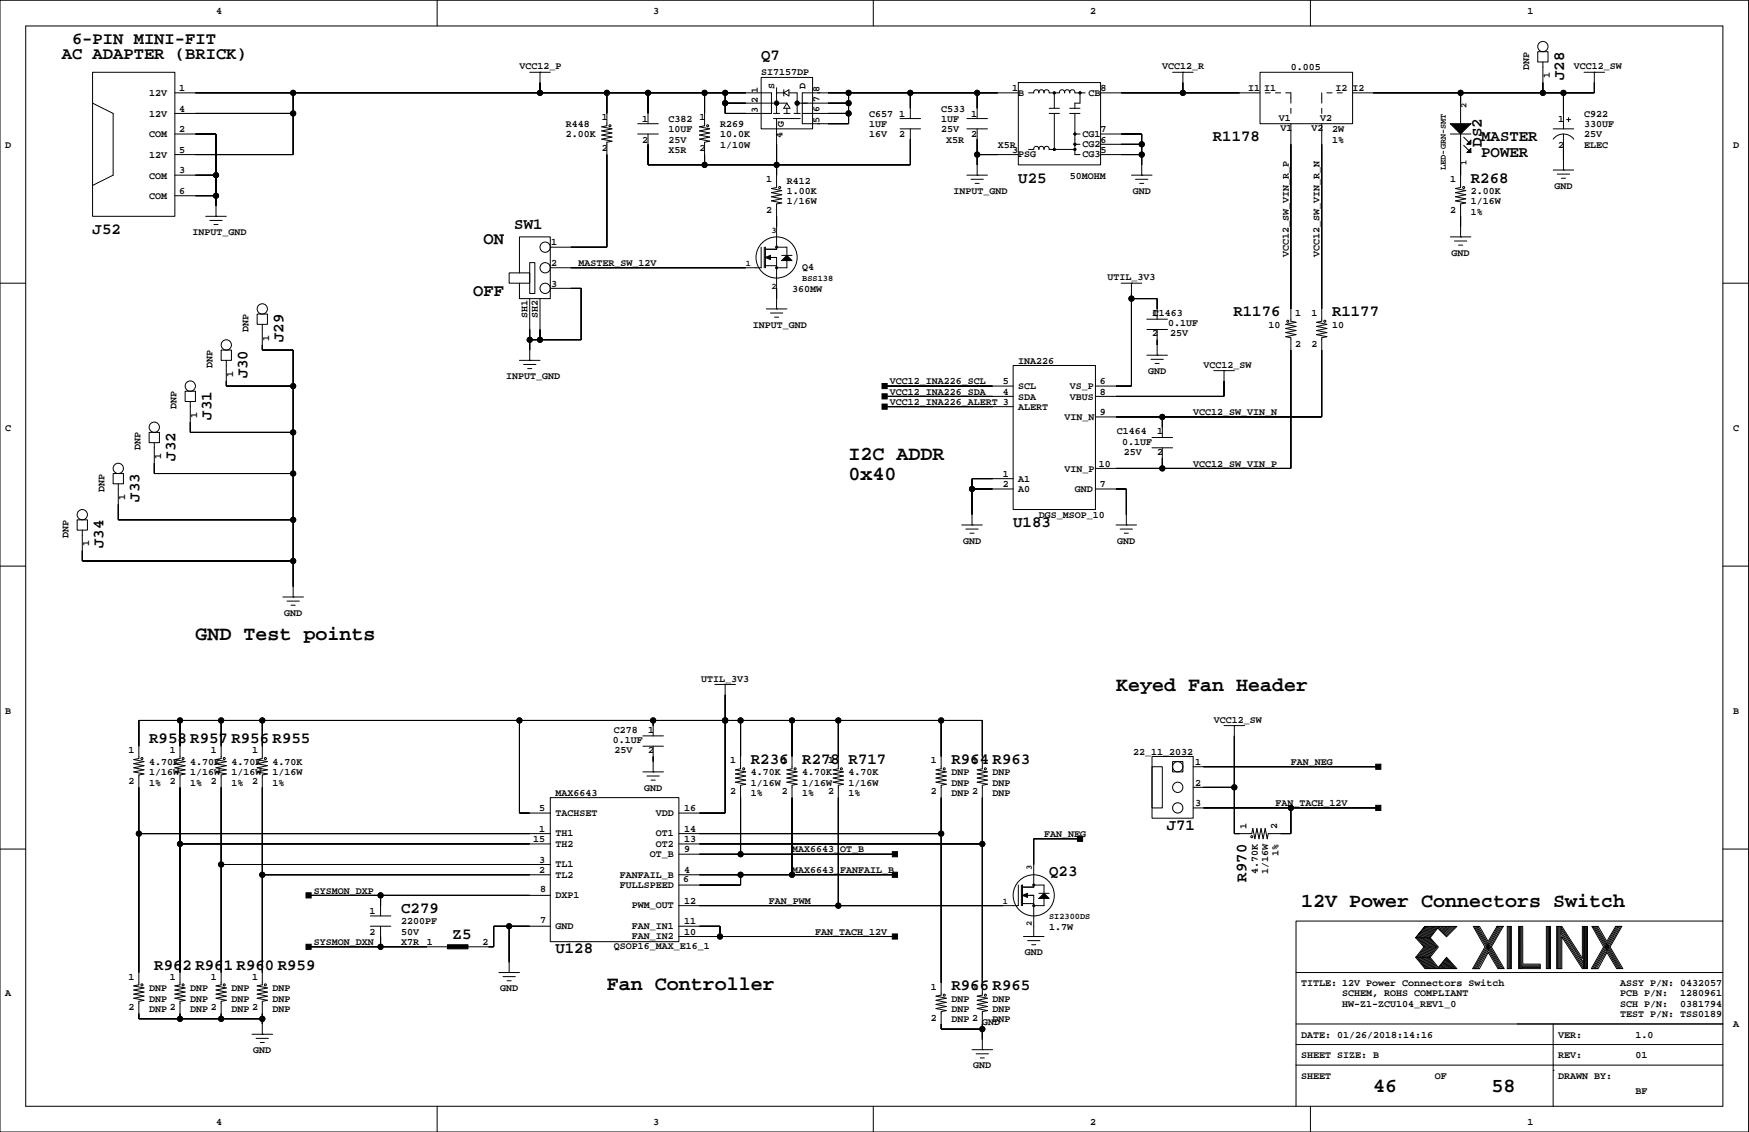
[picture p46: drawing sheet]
<svg xmlns="http://www.w3.org/2000/svg" width="432mm" height="279mm" viewBox="0 0 432 279" stroke-linecap="round" stroke-linejoin="round" font-family="sans-serif">
<defs><g id="words">
<g font-size="4.9">
<text x="209.5" y="113.5">I2C ADDR</text>
<text x="209.5" y="118.5">0x40</text>
<text x="48.2" y="157.9">GND Test points</text>
<text x="275.5" y="170.6">Keyed Fan Header</text>
<text x="321.2" y="223.9">12V Power Connectors Switch</text>
<text x="149.8" y="244.2">Fan Controller</text>
<text x="339" y="269.6">46</text>
<text x="368.2" y="269.6">58</text>
</g>
<g font-size="4.2">
<text x="17.8" y="10.7">6-PIN MINI-FIT</text>
<text x="15.2" y="14.5">AC ADAPTER (BRICK)</text>
<text x="119.4" y="60.3">ON</text>
<text x="116.8" y="73">OFF</text>
</g>
<g font-size="3.9">
<text x="187.9" y="14.9">Q7</text>
<text x="386.1" y="19.7" transform="rotate(-90 386.1 19.7)">J28</text>
<text x="299.4" y="34.9">R1178</text>
<text x="365.7" y="34.9">MASTER</text>
<text x="365.7" y="38.7">POWER</text>
<text x="365.8" y="36.3" transform="rotate(-90 365.8 36.3)">DS2</text>
<text x="251.4" y="45.1">U25</text>
<text x="363.1" y="45.1">R268</text>
<text x="22.9" y="57.8">J52</text>
<text x="127" y="56.5">SW1</text>
<text x="304.5" y="78.1">R1176</text>
<text x="328.9" y="78.1">R1177</text>
<text x="70" y="84.5" transform="rotate(-90 70 84.5)">J29</text>
<text x="61.1" y="93.4" transform="rotate(-90 61.1 93.4)">J30</text>
<text x="52.2" y="103.5" transform="rotate(-90 52.2 103.5)">J31</text>
<text x="43.3" y="113.7" transform="rotate(-90 43.3 113.7)">J32</text>
<text x="34.4" y="123.9" transform="rotate(-90 34.4 123.9)">J33</text>
<text x="250.1" y="130.2">U183</text>
<text x="25.5" y="135.3" transform="rotate(-90 25.5 135.3)">J34</text>
<text x="36.8" y="183.5">R958 R957 R956 R955</text>
<text x="185.4" y="188.6">R236</text>
<text x="198.1" y="188.6">R278</text>
<text x="209.5" y="188.6">R717</text>
<text x="234.9" y="188.6">R964 R963</text>
<text x="288" y="204.8">J71</text>
<text x="259" y="216.2">Q23</text>
<text x="307.7" y="217.6" transform="rotate(-90 307.7 217.6)">R970</text>
<text x="99" y="225.4">C279</text>
<text x="111.7" y="231.7">Z5</text>
<text x="38.1" y="239.3">R962 R961 R960 R959</text>
<text x="137.1" y="235.1">U128</text>
<text x="234.9" y="244.4">R966 R965</text>
</g>
<g font-size="2.5">
<text x="53.3" y="3.4">4</text>
<text x="161.3" y="3.4">3</text>
<text x="269.2" y="3.4">2</text>
<text x="377.1" y="3.4">1</text>
<text x="128.2" y="17.1">VCC12_P</text>
<text x="287" y="17.1">VCC12_R</text>
<text x="318.7" y="17.4">0.005</text>
<text x="377.5" y="17.2" transform="rotate(-90 377.5 17.2)">DNP</text>
<text x="388.5" y="17.1">VCC12_SW</text>
<text x="36.8" y="23.7">12V</text>
<text x="44.2" y="22.5">1</text>
<text x="187.1" y="22.9" transform="rotate(-90 187.1 22.9)">1</text>
<text x="187.9" y="18.6">SI7157DP</text>
<text x="191.2" y="21.9" transform="rotate(-90 191.2 21.9)">S</text>
<text x="198.8" y="21.9" transform="rotate(-90 198.8 21.9)">D</text>
<text x="202.3" y="22.7" transform="rotate(-90 202.3 22.7)">8</text>
<text x="249.9" y="22.5">1</text>
<text x="251.4" y="23.6">B</text>
<text x="268.8" y="23.6">CB</text>
<text x="271.7" y="22.5">8</text>
<text x="308.1" y="22.5">I1</text>
<text x="312.1" y="22.3">I1</text>
<text x="329.7" y="22.3">I2</text>
<text x="333.9" y="22.5">I2</text>
<text x="382.6" y="19.3" transform="rotate(-90 382.6 19.3)">1</text>
<text x="36.8" y="28.8">12V</text>
<text x="44.2" y="27.6">4</text>
<text x="148.6" y="29.7">1</text>
<text x="172.7" y="29.7">1</text>
<text x="187.1" y="28" transform="rotate(-90 187.1 28)">3</text>
<text x="187.1" y="25.4" transform="rotate(-90 187.1 25.4)">2</text>
<text x="202.3" y="27.7" transform="rotate(-90 202.3 27.7)">6</text>
<text x="202.3" y="25.2" transform="rotate(-90 202.3 25.2)">7</text>
<text x="214.6" y="28.8">C657</text>
<text x="222" y="28.8">1</text>
<text x="232.4" y="27.6">C533</text>
<text x="239.8" y="28.8">1</text>
<text x="315.7" y="30">V1</text>
<text x="325.9" y="30">V2</text>
<text x="391.1" y="28.8">C922</text>
<text x="36.8" y="33.9">COM</text>
<text x="44.2" y="32.6">2</text>
<text x="139.7" y="33.9">2.00K</text>
<text x="139.7" y="31.4">R448</text>
<text x="158.5" y="35.2">2</text>
<text x="158.5" y="30.1">1</text>
<text x="165.1" y="35.2">25V</text>
<text x="165.1" y="32.6">10UF</text>
<text x="165.1" y="30.1">C382</text>
<text x="177.8" y="33.9">10.0K</text>
<text x="177.8" y="31.4">R269</text>
<text x="193.2" y="34.1" transform="rotate(-90 193.2 34.1)">4</text>
<text x="193.5" y="31.3" transform="rotate(-90 193.5 31.3)">G</text>
<text x="202.3" y="30.3" transform="rotate(-90 202.3 30.3)">5</text>
<text x="214.6" y="33.9">16V</text>
<text x="214.6" y="31.4">1UF</text>
<text x="222" y="33.9">2</text>
<text x="232.4" y="30.1">1UF</text>
<text x="232.4" y="32.6">25V</text>
<text x="233.6" y="35.2">X5R</text>
<text x="239.8" y="33.9">2</text>
<text x="267.3" y="33.8">CG1</text>
<text x="271.7" y="35.2">6</text>
<text x="271.7" y="32.6">7</text>
<text x="316.2" y="32.3">V1</text>
<text x="323.8" y="32.3">V2</text>
<text x="328.9" y="32.6">2W</text>
<text x="328.9" y="35.2">1%</text>
<text x="384.7" y="30.1">1</text>
<text x="391.1" y="33.9">25V</text>
<text x="391.1" y="31.4">330UF</text>
<text x="1.3" y="36.4">D</text>
<text x="36.8" y="39">12V</text>
<text x="44.2" y="37.7">5</text>
<text x="148.6" y="37.3">2</text>
<text x="165.1" y="37.7">X5R</text>
<text x="172.7" y="37.3">2</text>
<text x="177.8" y="36.4">1/10W</text>
<text x="246.3" y="36.4">X5R</text>
<text x="249.9" y="37.7">3</text>
<text x="251.4" y="38.8">PSG</text>
<text x="267.3" y="38.8">CG3</text>
<text x="267.3" y="36.3">CG2</text>
<text x="271.7" y="37.7">5</text>
<text x="384.7" y="36.4">2</text>
<text x="391.1" y="36.4">ELEC</text>
<text x="427.9" y="36.4">D</text>
<text x="36.8" y="44.1">COM</text>
<text x="44.2" y="47.9">6</text>
<text x="44.2" y="42.8">3</text>
<text x="189.2" y="45">1</text>
<text x="194.3" y="47.9">1.00K</text>
<text x="194.3" y="45.3">R412</text>
<text x="235.4" y="47.9">INPUT_GND</text>
<text x="264.1" y="44.1">50MOHM</text>
<text x="279.7" y="47.9">GND</text>
<text x="358.1" y="45">1</text>
<text x="363.1" y="47.9">2.00K</text>
<text x="383.8" y="46.6">GND</text>
<text x="36.8" y="49.1">COM</text>
<text x="189.2" y="52.6">2</text>
<text x="194.3" y="50.4">1/16W</text>
<text x="358.1" y="52.6">2</text>
<text x="363.1" y="53">1%</text>
<text x="363.1" y="50.4">1/16W</text>
<text x="47.5" y="58">INPUT_GND</text>
<text x="136.1" y="60.6">1</text>
<text x="136.1" y="65.6">2</text>
<text x="142.8" y="65.6">MASTER_SW_12V</text>
<text x="318.2" y="63.5" transform="rotate(-90 318.2 63.5)">VCC12_SW_VIN_R_P</text>
<text x="325.8" y="63.5" transform="rotate(-90 325.8 63.5)">VCC12_SW_VIN_R_N</text>
<text x="358.4" y="63.1">GND</text>
<text x="136.1" y="70.7">3</text>
<text x="195.5" y="72">360MW</text>
<text x="198.1" y="66.7">Q4</text>
<text x="273.4" y="69.2">UTIL_3V3</text>
<text x="284.4" y="78">1</text>
<text x="284.6" y="78">C1463</text>
<text x="319.8" y="78">1</text>
<text x="323.8" y="78">1</text>
<text x="61.4" y="82" transform="rotate(-90 61.4 82)">DNP</text>
<text x="130.3" y="78.4" transform="rotate(-90 130.3 78.4)">SH1</text>
<text x="132.8" y="78.4" transform="rotate(-90 132.8 78.4)">SH2</text>
<text x="185.9" y="80.9">INPUT_GND</text>
<text x="284.4" y="83.1">2</text>
<text x="288.4" y="80.5">0.1UF</text>
<text x="288.9" y="83.1">25V</text>
<text x="313.2" y="80.9">10</text>
<text x="328.9" y="80.9">10</text>
<text x="66.5" y="84.1" transform="rotate(-90 66.5 84.1)">1</text>
<text x="251.4" y="89.8">INA226</text>
<text x="319.8" y="85.6">2</text>
<text x="323.8" y="85.6">2</text>
<text x="52.5" y="90.8" transform="rotate(-90 52.5 90.8)">DNP</text>
<text x="57.6" y="93" transform="rotate(-90 57.6 93)">1</text>
<text x="124.9" y="93.6">INPUT_GND</text>
<text x="219.7" y="94.9">VCC12_INA226_SCL</text>
<text x="247.6" y="94.9">5</text>
<text x="271.5" y="94.9">6</text>
<text x="283.5" y="92.3">GND</text>
<text x="297.1" y="90.8">VCC12_SW</text>
<text x="43.6" y="101" transform="rotate(-90 43.6 101)">DNP</text>
<text x="219.7" y="97.4">VCC12_INA226_SDA</text>
<text x="219.7" y="99.9">VCC12_INA226_ALERT 3</text>
<text x="247.6" y="97.4">4</text>
<text x="251.4" y="96.1">SCL</text>
<text x="251.4" y="98.7">SDA</text>
<text x="251.4" y="101.2">ALERT</text>
<text x="264.1" y="96.1">VS_P</text>
<text x="264.1" y="98.7">VBUS</text>
<text x="271.5" y="97.4">8</text>
<text x="1.3" y="106.3">C</text>
<text x="48.7" y="103.1" transform="rotate(-90 48.7 103.1)">1</text>
<text x="262.8" y="103.7">VIN_N</text>
<text x="271.5" y="102.5">9</text>
<text x="275.7" y="107.2">C1464</text>
<text x="285.7" y="107.2">1</text>
<text x="294.6" y="102.5">VCC12_SW_VIN_N</text>
<text x="427.9" y="106.3">C</text>
<text x="34.7" y="111.2" transform="rotate(-90 34.7 111.2)">DNP</text>
<text x="39.8" y="113.3" transform="rotate(-90 39.8 113.3)">1</text>
<text x="277" y="109.7">0.1UF</text>
<text x="277.4" y="112.3">25V</text>
<text x="285.7" y="112.3">2</text>
<text x="247.6" y="117.7">1</text>
<text x="251.4" y="119">A1</text>
<text x="262.8" y="116.4">VIN_P</text>
<text x="271.3" y="115.2">10</text>
<text x="294.6" y="115.2">VCC12_SW_VIN_P</text>
<text x="25.8" y="121.3" transform="rotate(-90 25.8 121.3)">DNP</text>
<text x="30.9" y="123.4" transform="rotate(-90 30.9 123.4)">1</text>
<text x="247.6" y="120.2">2</text>
<text x="251.4" y="121.5">A0</text>
<text x="265.4" y="121.5">GND</text>
<text x="271.5" y="120.2">7</text>
<text x="256.5" y="127.9">DGS_MSOP_10</text>
<text x="16.9" y="132.7" transform="rotate(-90 16.9 132.7)">DNP</text>
<text x="22" y="134.9" transform="rotate(-90 22 134.9)">1</text>
<text x="237.8" y="134.2">GND</text>
<text x="275.8" y="134.2">GND</text>
<text x="70.2" y="152">GND</text>
<text x="173.1" y="168.2">UTIL_3V3</text>
<text x="1.3" y="176.1">B</text>
<text x="299.7" y="178.4">VCC12_SW</text>
<text x="427.9" y="176.1">B</text>
<text x="31.7" y="185.9">1</text>
<text x="41.9" y="185.9">1</text>
<text x="52.1" y="185.9">1</text>
<text x="62.2" y="185.9">1</text>
<text x="151.3" y="183.4">0.1UF</text>
<text x="151.5" y="180.8">C278</text>
<text x="151.7" y="185.9">25V</text>
<text x="160" y="180.8">1</text>
<text x="160" y="185.9">2</text>
<text x="36.8" y="191.4">1/16W</text>
<text x="36.8" y="188.8">4.70K</text>
<text x="47" y="188.8">4.70K</text>
<text x="47" y="191.4">1/16W</text>
<text x="57.1" y="191.4">1/16W</text>
<text x="57.1" y="188.8">4.70K</text>
<text x="67.3" y="188.8">4.70K</text>
<text x="67.3" y="191.4">1/16W</text>
<text x="180.3" y="188.4">1</text>
<text x="185.4" y="191.4">4.70K</text>
<text x="193" y="188.4">1</text>
<text x="198.1" y="191.4">4.70K</text>
<text x="204.4" y="188.4">1</text>
<text x="209.5" y="191.4">4.70K</text>
<text x="229.8" y="188.4">1</text>
<text x="234.9" y="191.4">DNP</text>
<text x="240" y="188.4">1</text>
<text x="245.1" y="191.4">DNP</text>
<text x="279.8" y="186.3">22_11_2032</text>
<text x="295.1" y="188.8">1</text>
<text x="318.7" y="188.8">FAN_NEG</text>
<text x="31.7" y="193.5">2</text>
<text x="36.8" y="193.9">1%</text>
<text x="41.9" y="193.5">2</text>
<text x="47" y="193.9">1%</text>
<text x="52.1" y="193.5">2</text>
<text x="57.1" y="193.9">1%</text>
<text x="62.2" y="193.5">2</text>
<text x="67.3" y="193.9">1%</text>
<text x="137.1" y="196.4">MAX6643</text>
<text x="159" y="195.2">GND</text>
<text x="180.3" y="196.1">2</text>
<text x="185.4" y="193.9">1/16W</text>
<text x="185.4" y="196.4">1%</text>
<text x="193" y="196.1">2</text>
<text x="198.1" y="196.4">1%</text>
<text x="198.1" y="193.9">1/16W</text>
<text x="204.4" y="196.1">2</text>
<text x="209.5" y="193.9">1/16W</text>
<text x="209.5" y="196.4">1%</text>
<text x="229.8" y="196.1">2</text>
<text x="234.9" y="193.9">DNP</text>
<text x="234.9" y="196.4">DNP 2</text>
<text x="245.1" y="196.4">DNP</text>
<text x="245.1" y="193.9">DNP</text>
<text x="295.1" y="193.9">2</text>
<text x="133.1" y="200.2">5</text>
<text x="137.1" y="201.4">TACHSET</text>
<text x="161.9" y="201.4">VDD</text>
<text x="168.9" y="200.2">16</text>
<text x="295.1" y="199">3</text>
<text x="314.9" y="199">FAN_TACH_12V</text>
<text x="131.6" y="207.9">15</text>
<text x="133.1" y="205.3">1</text>
<text x="137.1" y="206.5">TH1</text>
<text x="137.1" y="209">TH2</text>
<text x="161.9" y="206.5">OT1</text>
<text x="161.9" y="209">OT2</text>
<text x="168.9" y="207.9">13</text>
<text x="168.9" y="205.3">14</text>
<text x="257.8" y="206.6">FAN_NEG</text>
<text x="307.7" y="204.7" transform="rotate(-90 307.7 204.7)">1</text>
<text x="315.3" y="204.7" transform="rotate(-90 315.3 204.7)">2</text>
<text x="133.1" y="212.9">3</text>
<text x="133.1" y="215.5">2</text>
<text x="137.1" y="214.1">TL1</text>
<text x="160.4" y="211.5">OT_B</text>
<text x="168.9" y="215.5">4</text>
<text x="168.9" y="210.4">9</text>
<text x="195.5" y="210.4">MAX6643_OT_B</text>
<text x="195.5" y="215.5">MAX6643_FANFAIL_B</text>
<text x="310.6" y="215.7" transform="rotate(-90 310.6 215.7)">4.70K</text>
<text x="313.1" y="215.7" transform="rotate(-90 313.1 215.7)">1/16W</text>
<text x="315.6" y="211.3" transform="rotate(-90 315.6 211.3)">1%</text>
<text x="77.5" y="220.6">SYSMON_DXP</text>
<text x="133.3" y="220.2">8</text>
<text x="137.1" y="216.6">TL2</text>
<text x="137.1" y="221.7">DXP1</text>
<text x="153" y="216.6">FANFAIL_B</text>
<text x="153" y="219.1">FULLSPEED</text>
<text x="168.7" y="217.6">6</text>
<text x="91.2" y="225.6">1</text>
<text x="133.3" y="227.8">7</text>
<text x="156" y="224.2">PWM_OUT</text>
<text x="168.9" y="223.1">12</text>
<text x="189.8" y="223.1">FAN_PWM</text>
<text x="77.5" y="233.3">SYSMON_DXN</text>
<text x="91.2" y="230.7">2</text>
<text x="99" y="228.2">2200PF</text>
<text x="99" y="230.7">50V</text>
<text x="99" y="233.3">X7R</text>
<text x="105.4" y="233.3">1</text>
<text x="119.1" y="233.3">2</text>
<text x="137.1" y="229.3">GND</text>
<text x="156" y="229.3">FAN_IN1</text>
<text x="156" y="231.8">FAN_IN2</text>
<text x="168.9" y="230.7">10</text>
<text x="168.9" y="228.2">11</text>
<text x="201.2" y="230.7">FAN_TACH_12V</text>
<text x="259" y="229.4">1.7W</text>
<text x="151.5" y="234.1">QSOP16_MAX_E16_1</text>
<text x="253" y="235.8">GND</text>
<text x="1.3" y="245.9">A</text>
<text x="31.7" y="241.8">1</text>
<text x="36.8" y="244.7">DNP</text>
<text x="41.9" y="241.8">1</text>
<text x="47" y="244.7">DNP</text>
<text x="52.1" y="241.8">1</text>
<text x="57.1" y="244.7">DNP</text>
<text x="62.2" y="241.8">1</text>
<text x="67.3" y="244.7">DNP</text>
<text x="123.5" y="244.7">GND</text>
<text x="229.8" y="244.3">1</text>
<text x="240" y="244.3">1</text>
<text x="321.2" y="243.4">TITLE: 12V Power Connectors Switch</text>
<text x="331.4" y="245.9">SCHEM, ROHS COMPLIANT</text>
<text x="400" y="245.9">PCB P/N:</text>
<text x="400" y="243.4">ASSY P/N: 0432057</text>
<text x="414.8" y="245.9">1280961</text>
<text x="31.7" y="249.4">2</text>
<text x="36.8" y="247.2">DNP</text>
<text x="36.8" y="249.8">DNP 2</text>
<text x="47" y="249.8">DNP 2</text>
<text x="47" y="247.2">DNP</text>
<text x="57.1" y="247.2">DNP</text>
<text x="57.1" y="249.8">DNP 2</text>
<text x="67.3" y="249.8">DNP</text>
<text x="67.3" y="247.2">DNP</text>
<text x="229.8" y="251.9">2</text>
<text x="234.9" y="249.8">DNP</text>
<text x="234.9" y="247.2">DNP</text>
<text x="245.1" y="247.2">DNP</text>
<text x="245.1" y="249.8">DNP</text>
<text x="331.4" y="248.5">HW-Z1-ZCU104_REV1_0</text>
<text x="400" y="251">TEST P/N: TSS0189</text>
<text x="400" y="248.5">SCH P/N:</text>
<text x="414.8" y="248.5">0381794</text>
<text x="234.9" y="252.3">DNP 2</text>
<text x="242.5" y="252.9">GND</text>
<text x="245.1" y="252.3">DNP</text>
<text x="321.2" y="256.1">DATE: 01/26/2018:14:16</text>
<text x="384.7" y="256.1">VER:</text>
<text x="403.8" y="256.1">1.0</text>
<text x="427.9" y="253.6">A</text>
<text x="62.5" y="259.9">GND</text>
<text x="240.3" y="263.7">GND</text>
<text x="321.2" y="261.2">SHEET SIZE: B</text>
<text x="384.7" y="261.2">REV:</text>
<text x="403.8" y="261.2">01</text>
<text x="321.2" y="266.3">SHEET</text>
<text x="354.2" y="266.3">OF</text>
<text x="384.7" y="266.3">DRAWN BY:</text>
<text x="403.8" y="270.1">BF</text>
<text x="53.3" y="277.7">4</text>
<text x="161.3" y="277.7">3</text>
<text x="269.2" y="277.7">2</text>
<text x="377.1" y="277.7">1</text>
</g>
<g font-size="2.1">
<text x="362.1" y="26.7" transform="rotate(-90 362.1 26.7)">2</text>
<text x="357" y="42" transform="rotate(-90 357 42)">LED-GRN-SMT</text>
<text x="362.1" y="40.7" transform="rotate(-90 362.1 40.7)">1</text>
<text x="190.5" y="57.4">3</text>
<text x="184.1" y="65.7">1</text>
<text x="190.5" y="71.4">2</text>
<text x="198.1" y="69.3">BSS138</text>
<text x="254.8" y="214.6" transform="rotate(-90 254.8 214.6)">3</text>
<text x="247.6" y="223.2">1</text>
<text x="259" y="226.7">SI2300DS</text>
<text x="254.8" y="228.6" transform="rotate(-90 254.8 228.6)">2</text>
</g>
</g></defs>
<g fill="none" stroke="#000" stroke-width=".25">
<path d="M0 .1h431.7v279.3h-431.7zM6.3 6.4h419.1v266.7h-419.1zM22.9 17.8h20.3v35.6h-20.3zM107.9 .1v6.3M130.8 17.8h5.1M133.3 17.8h.1M133.3 17.8v5.1M187.9 19.1h12.7v12.7h-12.7zM215.6 .1v6.3M289.5 17.8h5.1M292 17.8h.1M292 17.8v5.1"/>
<path d="M311.1 17.8h22.8v12.7h-22.8zM323.5 .1v6.3M379.6 12.8h2.6v2.5h-2.6zM380.9 15.3v7.6M391.1 17.8h5M393.6 17.8h.1M393.6 17.8v5.1h-59.7M22.9 25.5l5 2.5v15.2l-5 2.6M43.2 33.1h10.1v20.3M43.2 22.9h147.3v5.1h-11.5v-5.1M43.2 28h29.2M72.4 22.9v15.3h-29.2"/>
<path d="M149.8 22.9v8.1l-1.2 .3 2.5 .5-2.5 .5 2.5 .5-2.5 .5 2.5 .5-2.5 .5 2.5 .6-1.3 .2v25.9h-13.9M157.4 33.1h5.1M157.4 30.5h5.1M160 22.9v7.6M174 22.9v8.1l-1.3 .3 2.5 .5-2.5 .5 2.5 .5-2.5 .5 2.5 .5-2.5 .5 2.5 .6-1.2 .2v5.6M179 25.5h15.3M191 29.3h6.6M191 28h1.5M191.7 21.6v6.4M191.7 29.3v17l-1.2 .2 2.5 .5-2.5 .6 2.5 .5-2.5 .5 2.5 .5-2.5 .5 2.5 .5-1.3 .2v11.2h-2.8M191.7 22.9h1.8M193.5 28h1.5"/>
<path d="M193.5 22.2v1.5M193.5 22.9l1.3-.7v1.5zM194.3 26.7v1.3M194.3 25.5l.7 1.2h-1.5zM194.8 22.9h2v5.1M196 28h1.6M196.8 25.5h12.7M198.1 28h11.4M209.5 22.9v7.6h-11.4v-7.6h53.3M222.2 31.8h5.1M222.2 29.3h5.1M224.7 31.8v8.9h-64.7v-7.6"/>
<path d="M224.7 22.9v6.4M238.7 31.8h5.1M238.7 29.3h5.1M240 26.7h.1M241.2 38.2h10.2M241.2 22.9v6.4M241.2 31.8v11.4M243.8 26.7h.1M251.4 20.4h20.3v20.3h-20.3zM256.5 36.9a.65 .65 0 0 1 .6-.8 .65 .65 0 0 1 .7 .8 .65 .65 0 0 1 .6-.8 .65 .65 0 0 1 .6 .8h6.4M256.5 22.9a.65 .65 0 0 1 .6-.8 .65 .65 0 0 1 .7 .8 .65 .65 0 0 1 .6-.8 .65 .65 0 0 1 .6 .8h2.6a.65 .65 0 0 1 .6-.8 .65 .65 0 0 1 .6 .8 .65 .65 0 0 1 .7-.8 .65 .65 0 0 1 .6 .8 .65 .65 0 0 1 .6-.8 .65 .65 0 0 1 .7 .8h2.5M256.5 36.9a.65 .65 0 0 0-.7-.8 .65 .65 0 0 0-.6 .8h-1.3"/>
<path d="M256.5 22.9a.65 .65 0 0 0-.7-.8 .65 .65 0 0 0-.6 .8h-1.3M259 28h2.6M259 26.7h2.6M260.3 22.9v3.8M260.3 28v8.9M264.1 28h2.5M264.1 26.7h2.5M265.4 33.1h1.2M265.4 28v10.2h1.2M265.4 35.6h1.2M266.6 22.9v2.6h-1.2v1.2M271.7 33.1h10.2v10.1"/>
<path d="M271.7 22.9h39.4M271.7 38.2h10.2M271.7 35.6h10.2M312.3 22.9h1.3M314.9 22.9h1.3M317.4 22.9h1.3v2.6M318.7 26.7v1.3M318.7 30.5v48.8l1.3 .2-2.6 .6 2.6 .5-2.6 .5 2.6 .5-2.6 .5 2.6 .5-2.6 .5 1.3 .3v32.2h-48.3M326.3 22.9v2.6M326.3 26.7v1.3M326.3 30.5v48.8l-1.3 .2 2.6 .6-2.6 .5 2.6 .5-2.6 .5 2.6 .5-2.6 .5 2.6 .5-1.3 .3v19.5h-55.9M327.6 22.9h1.3"/>
<path d="M330.1 22.9h1.3M358.1 33.1h5M360.6 22.9v7.6M360.6 33.1v13.2l-1.3 .2 2.6 .5-2.6 .6 2.6 .5-2.6 .5 2.6 .5-2.6 .5 2.6 .5-1.3 .2v8.2M361.4 33.8l1.2 1.3M361.4 35.9l1.2 1.2M383.5 31.8h5M383.5 34.3a3.2 3.2 0 0 1 5 0M386 22.9v8.9M386 33.1v8.9M386.8 29.5h1M387.3 29v1"/>
<path d="M43.2 48.3h10.1M43.2 43.2h10.1M50.8 53.4h5.1M51.8 54.4h3.1M52.8 55.4h1M53.3 53.4h.1M238.7 43.2h5.1M239.7 44.2h3.1M240.7 45.3h1.1M241.2 43.2h.1M279.3 43.2h5.1M280.4 44.2h3"/>
<path d="M281.4 45.3h1M281.9 43.2h.1M358.1 58.5h5M359.1 59.5h3M360.6 58.5h.1M383.5 42h5M384.5 43h3M385.5 44h1M386 42h.1M0 69.9h6.3M63.5 77.5h2.5v2.6h-2.5zM125.7 67.4h5.1v2.5h-5.1z"/>
<path d="M128.2 67.4v-8.9h7.7v15.2h-7.7v-3.8M130.8 64.8h1.3v7.6h-1.3zM130.8 73.7v15.2M133.3 73.7v10.2M135.9 71.2h7.6v12.7h-12.7M187.9 61v5.1h-52M188.7 61v5.1M188.9 61v5.1M188.9 65.6h2.8M189.2 76.2h5.1M190.2 63.5h1.5v12.7M190.2 77.3h3"/>
<path d="M191.2 78.3h1M191.7 76.2h.1M191.7 61h2.6v2M193 63h2.5M194.3 64.3v1.8h-2.6M276.8 69.9h5.1M279.3 69.9h.1M279.3 69.9v25.4h-8.9M279.3 73.7h6.4v5.1M283.1 78.8h5.1M360.1 60.5h1M425.4 69.9h6.3"/>
<path d="M45.7 96.6h2.5v2.5h-2.5zM47 99.1v7.6h25.4M54.6 86.4h2.5v2.5h-2.5zM55.9 88.9v6.4h16.5M64.8 80.1v6.3h7.6v60.9M128.2 88.9h5.1M129.3 90h3M130.3 91h1M130.8 88.9h.1M218.4 95.3h31.7M218.4 97.8h31.7M250.1 90.2h20.3v35.6h-20.3z"/>
<path d="M283.1 81.3h5.1M283.1 87.7h5.1M284.2 88.7h3M285.2 89.7h1M285.7 87.7h.1M285.7 81.3v6.4M299.7 91.5h5M302.2 91.5h.1M302.2 91.5v6.3h-31.8M27.9 116.9h2.6v2.5h-2.6zM29.2 119.4v8.9h43.2M36.8 106.7h2.6v2.6h-2.6z"/>
<path d="M38.1 109.3v7.6h34.3M218.4 100.4h31.7M250.1 118.1h-10.1v11.5M284.4 110.5h5.1M284.4 108h5.1M287 102.9v5.1M287 110.5v5.1M0 139.7h6.3M19 128.3h2.6v2.5h-2.6zM20.3 130.8v7.7h52.1M237.4 129.6h5.1M238.5 130.6h3"/>
<path d="M239.5 131.6h1M240 129.6h.1M240 120.7h10.1M270.4 120.7h7.7v8.9M275.5 129.6h5.1M276.5 130.6h3.1M277.6 131.6h1M278.1 129.6h.1M425.4 139.7h6.3M69.8 147.3h5.1M70.8 148.4h3.1M71.9 149.4h1"/>
<path d="M72.4 147.3h.1M44.4 177.8v9.4l-1.2 .3 2.5 .5-2.5 .5 2.5 .5-2.5 .5 2.5 .5-2.5 .5 2.5 .5-1.3 .3v51.8l-1.2 .2 2.5 .5-2.5 .6 2.5 .5-2.5 .5 2.5 .5-2.5 .5 2.5 .5-1.3 .2v4.4M54.6 177.8v9.4l-1.3 .3 2.6 .5-2.6 .5 2.6 .5-2.6 .5 2.6 .5-2.6 .5 2.6 .5-1.3 .3v51.8l-1.3 .2 2.6 .5-2.6 .6 2.6 .5-2.6 .5 2.6 .5-2.6 .5 2.6 .5-1.3 .2v4.4M64.8 177.8v9.4l-1.3 .3 2.5 .5-2.5 .5 2.5 .5-2.5 .5 2.5 .5-2.5 .5 2.5 .5-1.2 .3v51.8l-1.3 .2 2.5 .5-2.5 .6 2.5 .5-2.5 .5 2.5 .5-2.5 .5 2.5 .5-1.2 .2v8.2M128.2 177.8v22.9h7.7M161.3 177.8v3.8M176.5 168.9h5.1M179 177.8h.1M179 168.9h.1M179 168.9v31.8h-11.4M182.8 177.8v12l-1.2 .2 2.5 .5-2.5 .5 2.5 .5-2.5 .5 2.5 .6-2.5 .5 2.5 .5-1.3 .2v17M195.5 177.8v12l-1.2 .2 2.5 .5-2.5 .5 2.5 .5-2.5 .5 2.5 .6-2.5 .5 2.5 .5-1.3 .2v22.1"/>
<path d="M207 177.8v12l-1.3 .2 2.5 .5-2.5 .5 2.5 .5-2.5 .5 2.5 .6-2.5 .5 2.5 .5-1.2 .2v29.7M232.4 177.8v12l-1.3 .2 2.5 .5-2.5 .5 2.5 .5-2.5 .5 2.5 .6-2.5 .5 2.5 .5-1.2 .2v51.8l-1.3 .3 2.5 .5-2.5 .5 2.5 .5-2.5 .5 2.5 .5-2.5 .5 2.5 .5-1.2 .3v4.3h10.1M302.2 179.1h5.1M304.7 179.1h.1M304.7 179.1v26.7h4.3l.3-1.3 .5 2.5 .5-2.5 .5 2.5 .5-2.5 .5 2.5 .5-2.5 .6 2.5 .2-1.2h5.6v-6.4M135.9 196.9h31.7v35.5h-31.7zM158.7 184.2h5.1M158.7 181.6h5.1M158.7 190.5h5.1M159.7 191.5h3.1M160.7 192.6h1.1M161.3 190.5h.1"/>
<path d="M161.3 184.2v6.3M284.4 186.7h10.2v15.2h-10.2zM284.4 189.3h2.6v10.1h-2.6zM289.5 188h2.5v2.5h-2.5zM294.6 189.3h45.7M294.6 194.3h10.1M294.6 199.4h45.7M0 209.6h6.3M34.3 205.8h101.6M44.4 208.3h91.5M54.6 213.4h81.3M64.8 215.9h71.1"/>
<path d="M167.6 205.8h64.8M167.6 215.9h53.3M167.6 208.3h74.9M167.6 210.8h53.3M182.8 215.9v2.6h-15.2M251.4 218.5v5h-83.8M252.2 218.5v5M252.4 218.5v5M255.2 218.5h2.6v2M266.6 207h-11.4v12h-2.8M425.4 209.6h6.3M76.2 221h59.7"/>
<path d="M76.2 233.7h34.3M91.4 228.6h5.1M91.4 226.1h5.1M94 221v5.1M94 228.6v5.1M125.7 228.6v11.4M135.9 228.6h-14v5.1h-6.4M167.6 228.6h10.2v2.6M167.6 231.2h53.3M252.4 223h2.8M252.7 231.2h5.1M253.7 221h1.5v10.2"/>
<path d="M253.7 232.2h3M254.7 233.2h1M255.2 228.6h.1M255.2 231.2h.1M256.5 220.5h2.5M257.8 221.8v1.7h-2.6M349.5 236.3h3.6M349.9 231.5l1.9 2.2-2 2.6 2.2 2.8M350.1 236.3l2.2 2.8M350.2 231.5l1.9 2.3-2 2.5M350.4 236.3l2.2 2.8M350.5 231.5l1.9 2.3-2 2.5"/>
<path d="M350.6 236.3l2.3 2.7M350.8 231.5l1.9 2.3-2 2.5M351 236.3l2.2 2.8M351.1 231.5l1.9 2.3-2 2.5M351.3 236.3l2.2 2.8M351.4 231.5l1.9 2.3-2 2.5M351.6 236.3l2.2 2.8M351.7 231.5l1.9 2.2M351.8 228.7l-2.3 2.8 2.3-2.8h7.9l-2.6 2.5-2.1-2.1-1.9 2.4 2 2.2-2 2.6 2 2.5 2-2.5 2.6 2.8h-7.9l-2.3-2.8M351.9 236.3l2.2 2.8M352 231.5l1.9 2.2M352.1 228.7l-2.2 2.7"/>
<path d="M352.2 236.3l2.2 2.8M352.3 231.5l1.9 2.3-2 2.5M352.4 228.7l-2.2 2.7M352.5 236.3l2.2 2.8M352.6 231.5l1.9 2.2M352.7 228.7l-2.2 2.7M352.8 236.3l2.2 2.8M352.8 231.5l2 2.2M353 228.7l-2.2 2.7M353.1 231.5h-3.6l2.1 2.2-2.1 2.6M353.2 228.7l-2.1 2.7M353.6 233.8l-2 2.5"/>
<path d="M353.6 228.7l-2.2 2.7M353.8 228.7l-2.1 2.7M353.9 233.8l-1.9 2.4M354.1 228.7l-2.1 2.7M354.4 228.7l-2.1 2.7M354.5 233.8l-2 2.5M354.7 228.7l-2.1 2.7M354.8 233.8l-2 2.5M355 228.7l-2.1 2.7M355.2 238.8l.2 .3M355.3 238.6l.4 .5M355.4 228.7l-.4 .4"/>
<path d="M355.4 238.4l.6 .7M355.6 238.3l.7 .8M355.7 238.1l.9 1M355.7 228.7l-.5 .5M355.9 237.9l1 1.2M356 237.8l1.2 1.3M356.1 228.7l-.8 .7M356.1 237.6l1.4 1.4M356.3 237.4l1.5 1.7M356.4 237.2l1.6 1.9M356.5 228.7l-1 .9M356.5 237.1l1.8 2"/>
<path d="M356.7 236.9l1.9 2.2M356.8 236.7l2.1 2.4M356.8 228.7l-1.1 1.1M356.9 236.6l2.3 2.5M357.1 236.5l2.3 2.6M357.2 228.7l-1.3 1.2M357.5 228.7l-1.4 1.4M357.8 228.7l-1.6 1.6M358.2 228.7l-1.8 1.7M358.5 228.7l-1.9 1.9M359 228.7l-2.2 2.1M359.3 228.7l-2.3 2.3"/>
<path d="M364 228.7l6.1 10.4M364.3 228.7l6.1 10.4M364.6 228.7l6.1 10.4M364.9 228.7l6.1 10.4M367.4 232.3l-2.1-3.6h-1.6l2.9 5-3 5.4h1.7l2.1-4 2.4 4h1.6l-3.2-5.4M369.6 228.7l-2.2 3.6M369.8 228.7l-5.9 10.4M370.2 228.7l-6 10.4M370.5 228.7l-6 10.4M370.8 228.7l-6 10.4M371.1 228.7h-1.5h1.5l-2.9 5M372.1 228.7h1v10.4h-1z"/>
<path d="M372.4 228.7v10.4M372.6 228.7v10.4M372.9 228.7v10.4M374.9 228.7h1v9.3h4.3v1.1h-5.3zM375.1 228.7v10.4M375.4 228.7v10.4M375.7 228.7v10.4M375.7 238.2h4.5M375.7 238.5h4.5M375.7 238.8h4.5M381.8 228.7h1v10.4h-1zM382 228.7v10.4"/>
<path d="M382.3 228.7v10.4M382.5 228.7v10.4M384.3 228.7h1.3l5.1 7.8v-7.8h1.2v10.4h-1.2l-5.1-7.9v7.9h-1.3zM384.5 228.7v10.4M384.8 228.7v10.4M385.1 228.7v10.4M385.3 228.7v10.4M385.3 230.3l5.6 8.7M385.3 229.8l5.6 8.7M385.3 229.2l5.6 8.7M385.3 228.8l5.6 8.7M390.9 228.7v10.4"/>
<path d="M391.2 228.7v10.4M391.5 228.7v10.4M391.7 228.6v10.4M393.3 228.7l6.1 10.4M393.6 228.7l6.1 10.4M393.9 228.7l6.1 10.4M394.2 228.7l6.1 10.4M396.7 232.3l-2.1-3.6h-1.6l2.9 5-3 5.4M397.5 233.7l3.2 5.4h-1.6l-2.4-4-2.2 4h-1.6M398.9 228.7l-2.2 3.6M399.1 228.7l-6 10.4M399.4 228.7l-5.9 10.4"/>
<path d="M399.7 228.7l-5.9 10.4M400.1 228.7l-6 10.4M400.4 228.7h-1.5h1.5l-2.9 5M425.4 227.3h-105.4v35.6M62.2 255.3h5.1M63.2 256.3h3.1M64.2 257.3h1.1M64.8 255.3h.1M64.8 251.5h-30.5v-4.4l1.3-.2-2.6-.5 2.6-.5-2.6-.5 2.6-.5-2.6-.5 2.6-.6-2.6-.5 1.3-.2v-51.8l1.3-.3-2.6-.5 2.6-.5-2.6-.5 2.6-.5-2.6-.5 2.6-.5-2.6-.5 1.3-.3v-9.4h208.2v12l-1.3 .2 2.6 .5-2.6 .5 2.6 .5-2.6 .5 2.6 .6-2.6 .5 2.6 .5-1.3 .2v51.8l-1.3 .3 2.6 .5-2.6 .5 2.6 .5-2.6 .5 2.6 .5-2.6 .5 2.6 .5-1.3 .3v9.4M123.2 240h5M124.2 241.1h3M125.2 242.1h1"/>
<path d="M125.7 240h.1M240 259.1h5.1M242.5 259.1h.1M320 257.8h105.4M320 252.7h105.4M320 240h105.4M383.5 252.7v20.4M107.9 273.1v6.3M215.6 273.1v6.3M241 260.1h3M242 261.1h1M320 262.9v10.2"/>
<path d="M320 262.9h105.4M323.5 273.1v6.3M383.5 264.2h.1"/>
<circle cx="380.9" cy="11.5" r="1.27"/>
<circle cx="72.4" cy="22.9" r=".63"/>
<circle cx="72.4" cy="28" r=".63"/>
<circle cx="133.3" cy="22.9" r=".63"/>
<circle cx="149.8" cy="22.9" r=".63"/>
<circle cx="150.6" cy="31" r=".25"/>
<circle cx="160" cy="22.9" r=".63"/>
<circle cx="174" cy="22.9" r=".63"/>
<circle cx="174.7" cy="31" r=".25"/>
<circle cx="179" cy="25.5" r=".63"/>
<circle cx="179" cy="22.9" r=".63"/>
<circle cx="191.7" cy="25.5" r=".51"/>
<circle cx="196.8" cy="25.5" r=".51"/>
<circle cx="209.5" cy="25.5" r=".63"/>
<circle cx="209.5" cy="22.9" r=".63"/>
<circle cx="209.5" cy="28" r=".63"/>
<circle cx="224.7" cy="22.9" r=".63"/>
<circle cx="241.2" cy="38.2" r=".63"/>
<circle cx="241.2" cy="22.9" r=".63"/>
<circle cx="260.3" cy="22.9" r=".25"/>
<circle cx="260.3" cy="36.9" r=".25"/>
<circle cx="265.4" cy="33.1" r=".25"/>
<circle cx="265.4" cy="36.9" r=".25"/>
<circle cx="265.4" cy="35.6" r=".25"/>
<circle cx="266.6" cy="22.9" r=".25"/>
<circle cx="281.9" cy="38.2" r=".63"/>
<circle cx="281.9" cy="35.6" r=".63"/>
<circle cx="292" cy="22.9" r=".63"/>
<circle cx="360.6" cy="22.9" r=".63"/>
<circle cx="380.9" cy="22.9" r=".63"/>
<circle cx="386" cy="22.9" r=".63"/>
<circle cx="53.3" cy="43.2" r=".63"/>
<circle cx="53.3" cy="48.3" r=".63"/>
<circle cx="174" cy="40.7" r=".63"/>
<circle cx="191.7" cy="40.7" r=".63"/>
<circle cx="192.5" cy="46.3" r=".25"/>
<circle cx="361.4" cy="46.3" r=".25"/>
<circle cx="64.8" cy="76.2" r="1.27"/>
<circle cx="134.6" cy="71.2" r="1.27"/>
<circle cx="134.6" cy="61" r="1.27"/>
<circle cx="134.6" cy="66.1" r="1.27"/>
<circle cx="191.7" cy="63.5" r="5.1"/>
<circle cx="191.7" cy="66.1" r=".25"/>
<circle cx="191.7" cy="61" r=".25"/>
<circle cx="279.3" cy="73.7" r=".63"/>
<circle cx="317.9" cy="79.3" r=".25"/>
<circle cx="327.1" cy="79.3" r=".25"/>
<circle cx="47" cy="95.3" r="1.27"/>
<circle cx="55.9" cy="85.1" r="1.27"/>
<circle cx="72.4" cy="95.3" r=".63"/>
<circle cx="130.8" cy="83.9" r=".63"/>
<circle cx="133.3" cy="83.9" r=".63"/>
<circle cx="29.2" cy="115.6" r="1.27"/>
<circle cx="38.1" cy="105.4" r="1.27"/>
<circle cx="72.4" cy="116.9" r=".63"/>
<circle cx="72.4" cy="106.7" r=".63"/>
<circle cx="287" cy="102.9" r=".63"/>
<circle cx="287" cy="115.6" r=".63"/>
<circle cx="20.3" cy="127" r="1.27"/>
<circle cx="72.4" cy="138.5" r=".63"/>
<circle cx="72.4" cy="128.3" r=".63"/>
<circle cx="240" cy="120.7" r=".63"/>
<circle cx="44.4" cy="177.8" r=".63"/>
<circle cx="54.6" cy="177.8" r=".63"/>
<circle cx="64.8" cy="177.8" r=".63"/>
<circle cx="128.2" cy="177.8" r=".63"/>
<circle cx="161.3" cy="177.8" r=".63"/>
<circle cx="179" cy="177.8" r=".63"/>
<circle cx="182.8" cy="177.8" r=".63"/>
<circle cx="195.5" cy="177.8" r=".63"/>
<circle cx="207" cy="177.8" r=".63"/>
<circle cx="232.4" cy="177.8" r=".63"/>
<circle cx="35" cy="187.2" r=".25"/>
<circle cx="45.2" cy="187.2" r=".25"/>
<circle cx="55.4" cy="187.2" r=".25"/>
<circle cx="65.5" cy="187.2" r=".25"/>
<circle cx="183.6" cy="189.8" r=".25"/>
<circle cx="196.3" cy="189.8" r=".25"/>
<circle cx="207.7" cy="189.8" r=".25"/>
<circle cx="233.1" cy="189.8" r=".25"/>
<circle cx="243.3" cy="189.8" r=".25"/>
<circle cx="290.8" cy="199.4" r="1.27"/>
<circle cx="290.8" cy="194.3" r="1.27"/>
<circle cx="290.8" cy="189.3" r="1.27"/>
<circle cx="304.7" cy="194.3" r=".63"/>
<circle cx="318.7" cy="199.4" r=".63"/>
<circle cx="34.3" cy="205.8" r=".63"/>
<circle cx="44.4" cy="208.3" r=".63"/>
<circle cx="54.6" cy="213.4" r=".63"/>
<circle cx="64.8" cy="215.9" r=".63"/>
<circle cx="182.8" cy="215.9" r=".63"/>
<circle cx="182.8" cy="210.8" r=".63"/>
<circle cx="195.5" cy="215.9" r=".63"/>
<circle cx="232.4" cy="205.8" r=".63"/>
<circle cx="242.5" cy="208.3" r=".63"/>
<circle cx="255.2" cy="218.5" r=".25"/>
<circle cx="309" cy="206.5" r=".25"/>
<circle cx="94" cy="221" r=".63"/>
<circle cx="94" cy="233.7" r=".63"/>
<circle cx="125.7" cy="228.6" r=".63"/>
<circle cx="177.8" cy="231.2" r=".63"/>
<circle cx="207" cy="223.5" r=".63"/>
<circle cx="255.2" cy="221" r="5.1"/>
<circle cx="255.2" cy="223.5" r=".25"/>
<circle cx="35" cy="243.1" r=".25"/>
<circle cx="44.4" cy="251.5" r=".63"/>
<circle cx="45.2" cy="243.1" r=".25"/>
<circle cx="54.6" cy="251.5" r=".63"/>
<circle cx="55.4" cy="243.1" r=".25"/>
<circle cx="64.8" cy="251.5" r=".63"/>
<circle cx="65.5" cy="243.1" r=".25"/>
<circle cx="233.1" cy="245.6" r=".25"/>
<circle cx="242.5" cy="254" r=".63"/>
<circle cx="243.3" cy="245.6" r=".25"/>
</g>
<g fill="#000" stroke="#000" stroke-width=".25">
<path d="M53.3 33.1v10.1z" fill-rule="evenodd"/>
<path d="M48.2 33.1h5.1z" fill-rule="evenodd"/>
<path d="M48.2 22.9h24.2z" fill-rule="evenodd"/>
<path d="M48.2 28h24.2z" fill-rule="evenodd"/>
<path d="M48.2 38.2h24.2z" fill-rule="evenodd"/>
<path d="M72.4 28v10.2z" fill-rule="evenodd"/>
<path d="M72.4 22.9v5.1z" fill-rule="evenodd"/>
<path d="M72.4 22.9h60.9z" fill-rule="evenodd"/>
<path d="M133.3 20.4v2.5z" fill-rule="evenodd"/>
<path d="M149.8 38.2v22.8z" fill-rule="evenodd"/>
<path d="M149.8 22.9v5.1z" fill-rule="evenodd"/>
<path d="M133.3 22.9h16.5z" fill-rule="evenodd"/>
<path d="M160 35.6v5.1z" fill-rule="evenodd"/>
<path d="M160 22.9v5.1z" fill-rule="evenodd"/>
<path d="M149.8 22.9h10.2z" fill-rule="evenodd"/>
<path d="M174 38.2v2.5z" fill-rule="evenodd"/>
<path d="M174 22.9v5.1z" fill-rule="evenodd"/>
<path d="M160 22.9h14z" fill-rule="evenodd"/>
<path d="M179 25.5v2.5z" fill-rule="evenodd"/>
<path d="M179 22.9v2.6z" fill-rule="evenodd"/>
<path d="M174 22.9h5z" fill-rule="evenodd"/>
<path d="M179 25.5h5.1z" fill-rule="evenodd"/>
<path d="M179 28h5.1z" fill-rule="evenodd"/>
<path d="M179 22.9h5.1z" fill-rule="evenodd"/>
<path d="M191.7 35.6v5.1z" fill-rule="evenodd"/>
<path d="M204.4 30.5h5.1z" fill-rule="evenodd"/>
<path d="M209.5 28v2.5z" fill-rule="evenodd"/>
<path d="M204.4 28h5.1z" fill-rule="evenodd"/>
<path d="M209.5 25.5v2.5z" fill-rule="evenodd"/>
<path d="M204.4 22.9h5.1z" fill-rule="evenodd"/>
<path d="M209.5 22.9v2.6z" fill-rule="evenodd"/>
<path d="M204.4 25.5h5.1z" fill-rule="evenodd"/>
<path d="M224.7 34.3v6.4z" fill-rule="evenodd"/>
<path d="M224.7 22.9v3.8z" fill-rule="evenodd"/>
<path d="M209.5 22.9h15.2z" fill-rule="evenodd"/>
<path d="M241.2 22.9v3.8z" fill-rule="evenodd"/>
<path d="M224.7 22.9h16.5z" fill-rule="evenodd"/>
<path d="M241.2 38.2v2.5z" fill-rule="evenodd"/>
<path d="M241.2 34.3v3.9z" fill-rule="evenodd"/>
<path d="M241.2 22.9h5.1z" fill-rule="evenodd"/>
<path d="M241.2 38.2h5.1z" fill-rule="evenodd"/>
<path d="M276.8 33.1h5.1z" fill-rule="evenodd"/>
<path d="M281.9 33.1v2.5z" fill-rule="evenodd"/>
<path d="M276.8 35.6h5.1z" fill-rule="evenodd"/>
<path d="M281.9 35.6v2.6z" fill-rule="evenodd"/>
<path d="M276.8 38.2h5.1z" fill-rule="evenodd"/>
<path d="M281.9 38.2v2.5z" fill-rule="evenodd"/>
<path d="M292 20.4v2.5z" fill-rule="evenodd"/>
<path d="M276.8 22.9h15.2z" fill-rule="evenodd"/>
<path d="M292 22.9h14z" fill-rule="evenodd"/>
<path d="M318.7 35.6v40.6z" fill-rule="evenodd"/>
<path d="M326.3 35.6v40.6z" fill-rule="evenodd"/>
<path d="M339 22.9h21.6z" fill-rule="evenodd"/>
<path d="M360.6 22.9v2.6z" fill-rule="evenodd"/>
<path d="M358.1 30.5h5l-2.5 2.6z" fill-rule="evenodd"/>
<path d="M362.1 35.6l1-1v1z" fill-rule="evenodd"/>
<path d="M362.1 37.6l1-1v1z" fill-rule="evenodd"/>
<path d="M380.9 20.4v2.5z" fill-rule="evenodd"/>
<path d="M360.6 22.9h20.3z" fill-rule="evenodd"/>
<path d="M386 36.9v2.5z" fill-rule="evenodd"/>
<path d="M386 22.9v5.1z" fill-rule="evenodd"/>
<path d="M380.9 22.9h5.1z" fill-rule="evenodd"/>
<path d="M393.6 20.4v2.5z" fill-rule="evenodd"/>
<path d="M386 22.9h7.6z" fill-rule="evenodd"/>
<path d="M48.2 48.3h5.1z" fill-rule="evenodd"/>
<path d="M53.3 48.3v2.6z" fill-rule="evenodd"/>
<path d="M53.3 43.2v5.1z" fill-rule="evenodd"/>
<path d="M48.2 43.2h5.1z" fill-rule="evenodd"/>
<path d="M160 40.7h14z" fill-rule="evenodd"/>
<path d="M174 40.7h17.7z" fill-rule="evenodd"/>
<path d="M191.7 40.7v2.5z" fill-rule="evenodd"/>
<path d="M191.7 53.4v2.5z" fill-rule="evenodd"/>
<path d="M191.7 40.7h33z" fill-rule="evenodd"/>
<path d="M360.6 53.4v2.5z" fill-rule="evenodd"/>
<path d="M360.6 40.7v2.5z" fill-rule="evenodd"/>
<path d="M143.5 71.2v12.7z" fill-rule="evenodd"/>
<path d="M140.9 71.2h2.6z" fill-rule="evenodd"/>
<path d="M140.9 61h8.9z" fill-rule="evenodd"/>
<path d="M140.9 66.1h8.9z" fill-rule="evenodd"/>
<path d="M149.8 66.1h34.3z" fill-rule="evenodd"/>
<path d="M188.9 63.5l1.3-.5v1.1z" fill-rule="evenodd"/>
<path d="M191.7 71.2v2.5z" fill-rule="evenodd"/>
<path d="M193 64.3l1.3-1.3 1.2 1.3z" fill-rule="evenodd"/>
<path d="M279.3 72.4v1.3z" fill-rule="evenodd"/>
<path d="M279.3 73.7v21.6z" fill-rule="evenodd"/>
<path d="M285.7 73.7v2.5z" fill-rule="evenodd"/>
<path d="M279.3 73.7h6.4z" fill-rule="evenodd"/>
<path d="M55.9 94v1.3z" fill-rule="evenodd"/>
<path d="M64.8 85.1v1.3z" fill-rule="evenodd"/>
<path d="M55.9 95.3h16.5z" fill-rule="evenodd"/>
<path d="M64.8 86.4h7.6z" fill-rule="evenodd"/>
<path d="M72.4 95.3v11.4z" fill-rule="evenodd"/>
<path d="M72.4 86.4v8.9z" fill-rule="evenodd"/>
<path d="M130.8 81.3v2.6z" fill-rule="evenodd"/>
<path d="M130.8 83.9v2.5z" fill-rule="evenodd"/>
<path d="M133.3 81.3v2.6z" fill-rule="evenodd"/>
<path d="M130.8 83.9h2.5z" fill-rule="evenodd"/>
<path d="M133.3 83.9h10.2z" fill-rule="evenodd"/>
<path d="M217.8 94.7h1.2v1.2h-1.2z" fill-rule="evenodd"/>
<path d="M217.8 97.2h1.2v1.3h-1.2z" fill-rule="evenodd"/>
<path d="M218.4 95.3h26.7z" fill-rule="evenodd"/>
<path d="M218.4 97.8h26.7z" fill-rule="evenodd"/>
<path d="M275.5 95.3h3.8z" fill-rule="evenodd"/>
<path d="M285.7 83.9v1.2z" fill-rule="evenodd"/>
<path d="M302.2 94v3.8z" fill-rule="evenodd"/>
<path d="M275.5 97.8h26.7z" fill-rule="evenodd"/>
<path d="M318.7 86.4v29.2z" fill-rule="evenodd"/>
<path d="M326.3 86.4v16.5z" fill-rule="evenodd"/>
<path d="M38.1 114.3v2.6z" fill-rule="evenodd"/>
<path d="M47 104.2v2.5z" fill-rule="evenodd"/>
<path d="M38.1 116.9h34.3z" fill-rule="evenodd"/>
<path d="M47 106.7h25.4z" fill-rule="evenodd"/>
<path d="M72.4 116.9v11.4z" fill-rule="evenodd"/>
<path d="M72.4 106.7v10.2z" fill-rule="evenodd"/>
<path d="M217.8 99.7h1.2v1.3h-1.2z" fill-rule="evenodd"/>
<path d="M240 118.1v2.6z" fill-rule="evenodd"/>
<path d="M218.4 100.4h26.7z" fill-rule="evenodd"/>
<path d="M240 118.1h5.1z" fill-rule="evenodd"/>
<path d="M287 113.1v2.5z" fill-rule="evenodd"/>
<path d="M275.5 115.6h11.5z" fill-rule="evenodd"/>
<path d="M287 102.9v2.5z" fill-rule="evenodd"/>
<path d="M275.5 102.9h11.5z" fill-rule="evenodd"/>
<path d="M287 115.6h31.7z" fill-rule="evenodd"/>
<path d="M287 102.9h39.3z" fill-rule="evenodd"/>
<path d="M20.3 135.9v2.6z" fill-rule="evenodd"/>
<path d="M29.2 124.5v3.8z" fill-rule="evenodd"/>
<path d="M20.3 138.5h52.1z" fill-rule="evenodd"/>
<path d="M29.2 128.3h43.2z" fill-rule="evenodd"/>
<path d="M72.4 138.5v6.3z" fill-rule="evenodd"/>
<path d="M72.4 128.3v10.2z" fill-rule="evenodd"/>
<path d="M240 120.7v6.3z" fill-rule="evenodd"/>
<path d="M240 120.7h5.1z" fill-rule="evenodd"/>
<path d="M278.1 120.7v6.3z" fill-rule="evenodd"/>
<path d="M275.5 120.7h2.6z" fill-rule="evenodd"/>
<path d="M34.3 177.8v6.4z" fill-rule="evenodd"/>
<path d="M34.3 177.8h10.1z" fill-rule="evenodd"/>
<path d="M44.4 177.8v6.4z" fill-rule="evenodd"/>
<path d="M44.4 177.8h10.2z" fill-rule="evenodd"/>
<path d="M54.6 177.8v6.4z" fill-rule="evenodd"/>
<path d="M54.6 177.8h10.2z" fill-rule="evenodd"/>
<path d="M64.8 177.8v6.4z" fill-rule="evenodd"/>
<path d="M64.8 177.8h63.4z" fill-rule="evenodd"/>
<path d="M128.2 177.8v22.9z" fill-rule="evenodd"/>
<path d="M128.2 177.8h33.1z" fill-rule="evenodd"/>
<path d="M161.3 177.8v1.3z" fill-rule="evenodd"/>
<path d="M179 177.8v22.9z" fill-rule="evenodd"/>
<path d="M179 171.5v6.3z" fill-rule="evenodd"/>
<path d="M161.3 177.8h17.7z" fill-rule="evenodd"/>
<path d="M182.8 177.8v8.9z" fill-rule="evenodd"/>
<path d="M179 177.8h3.8z" fill-rule="evenodd"/>
<path d="M182.8 177.8h12.7z" fill-rule="evenodd"/>
<path d="M195.5 177.8v8.9z" fill-rule="evenodd"/>
<path d="M207 177.8v8.9z" fill-rule="evenodd"/>
<path d="M195.5 177.8h11.5z" fill-rule="evenodd"/>
<path d="M232.4 177.8v8.9z" fill-rule="evenodd"/>
<path d="M207 177.8h25.4z" fill-rule="evenodd"/>
<path d="M242.5 177.8v8.9z" fill-rule="evenodd"/>
<path d="M232.4 177.8h10.1z" fill-rule="evenodd"/>
<path d="M34.3 194.3v11.5z" fill-rule="evenodd"/>
<path d="M44.4 194.3v14z" fill-rule="evenodd"/>
<path d="M54.6 194.3v19.1z" fill-rule="evenodd"/>
<path d="M64.8 194.3v21.6z" fill-rule="evenodd"/>
<path d="M161.3 186.7v1.3z" fill-rule="evenodd"/>
<path d="M182.8 196.9v13.9z" fill-rule="evenodd"/>
<path d="M195.5 196.9v19z" fill-rule="evenodd"/>
<path d="M207 196.9v26.6z" fill-rule="evenodd"/>
<path d="M232.4 196.9v8.9z" fill-rule="evenodd"/>
<path d="M242.5 196.9v11.4z" fill-rule="evenodd"/>
<path d="M304.7 194.3v11.5z" fill-rule="evenodd"/>
<path d="M304.7 181.6v12.7z" fill-rule="evenodd"/>
<path d="M297.1 194.3h7.6z" fill-rule="evenodd"/>
<path d="M318.7 199.4v6.4z" fill-rule="evenodd"/>
<path d="M297.1 199.4h21.6z" fill-rule="evenodd"/>
<path d="M339.6 188.6h1.3v1.3h-1.3z" fill-rule="evenodd"/>
<path d="M297.1 189.3h43.2z" fill-rule="evenodd"/>
<path d="M318.7 199.4h21.6z" fill-rule="evenodd"/>
<path d="M34.3 205.8v34.2z" fill-rule="evenodd"/>
<path d="M44.4 208.3v31.7z" fill-rule="evenodd"/>
<path d="M54.6 213.4v26.6z" fill-rule="evenodd"/>
<path d="M64.8 215.9v24.1z" fill-rule="evenodd"/>
<path d="M34.3 205.8h96.5z" fill-rule="evenodd"/>
<path d="M44.4 208.3h86.4z" fill-rule="evenodd"/>
<path d="M54.6 213.4h76.2z" fill-rule="evenodd"/>
<path d="M64.8 215.9h66z" fill-rule="evenodd"/>
<path d="M128.2 200.7h2.6z" fill-rule="evenodd"/>
<path d="M172.7 200.7h6.3z" fill-rule="evenodd"/>
<path d="M172.7 210.8h10.1z" fill-rule="evenodd"/>
<path d="M182.8 215.9v2.6z" fill-rule="evenodd"/>
<path d="M172.7 218.5h10.1z" fill-rule="evenodd"/>
<path d="M172.7 215.9h10.1z" fill-rule="evenodd"/>
<path d="M182.8 215.9h12.7z" fill-rule="evenodd"/>
<path d="M220.3 210.2h1.3v1.3h-1.3z" fill-rule="evenodd"/>
<path d="M220.3 215.3h1.3v1.2h-1.3z" fill-rule="evenodd"/>
<path d="M182.8 210.8h38.1z" fill-rule="evenodd"/>
<path d="M195.5 215.9h25.4z" fill-rule="evenodd"/>
<path d="M172.7 205.8h59.7z" fill-rule="evenodd"/>
<path d="M232.4 205.8v36.8z" fill-rule="evenodd"/>
<path d="M172.7 208.3h69.8z" fill-rule="evenodd"/>
<path d="M242.5 208.3v34.3z" fill-rule="evenodd"/>
<path d="M255.2 207v6.4z" fill-rule="evenodd"/>
<path d="M266 206.4h1.3v1.3h-1.3z" fill-rule="evenodd"/>
<path d="M255.2 207h11.4z" fill-rule="evenodd"/>
<path d="M304.7 205.8h1.3z" fill-rule="evenodd"/>
<path d="M316.2 205.8h2.5z" fill-rule="evenodd"/>
<path d="M339.6 198.8h1.3v1.2h-1.3z" fill-rule="evenodd"/>
<path d="M75.5 233.1h1.3v1.2h-1.3z" fill-rule="evenodd"/>
<path d="M75.5 220.4h1.3v1.2h-1.3z" fill-rule="evenodd"/>
<path d="M94 231.2v2.5z" fill-rule="evenodd"/>
<path d="M76.2 233.7h17.8z" fill-rule="evenodd"/>
<path d="M94 221v2.5z" fill-rule="evenodd"/>
<path d="M76.2 221h17.8z" fill-rule="evenodd"/>
<path d="M94 233.7h11.4z" fill-rule="evenodd"/>
<path d="M110.5 233.2h5v1h-5z" fill-rule="evenodd"/>
<path d="M120.6 233.7h1.3z" fill-rule="evenodd"/>
<path d="M121.9 228.6v5.1z" fill-rule="evenodd"/>
<path d="M121.9 228.6h3.8z" fill-rule="evenodd"/>
<path d="M125.7 228.6v8.9z" fill-rule="evenodd"/>
<path d="M125.7 228.6h5.1z" fill-rule="evenodd"/>
<path d="M94 221h36.8z" fill-rule="evenodd"/>
<path d="M172.7 231.2h5.1z" fill-rule="evenodd"/>
<path d="M177.8 228.6v2.6z" fill-rule="evenodd"/>
<path d="M172.7 228.6h5.1z" fill-rule="evenodd"/>
<path d="M172.7 223.5h34.3z" fill-rule="evenodd"/>
<path d="M220.3 230.5h1.3v1.3h-1.3z" fill-rule="evenodd"/>
<path d="M177.8 231.2h43.1z" fill-rule="evenodd"/>
<path d="M207 223.5h40.6z" fill-rule="evenodd"/>
<path d="M252.4 221l1.3-.5v1z" fill-rule="evenodd"/>
<path d="M256.5 221.8l1.3-1.3 1.2 1.3z" fill-rule="evenodd"/>
<path d="M34.3 250.2v1.3z" fill-rule="evenodd"/>
<path d="M34.3 251.5h10.1z" fill-rule="evenodd"/>
<path d="M44.4 250.2v1.3z" fill-rule="evenodd"/>
<path d="M44.4 251.5h10.2z" fill-rule="evenodd"/>
<path d="M54.6 250.2v1.3z" fill-rule="evenodd"/>
<path d="M54.6 251.5h10.2z" fill-rule="evenodd"/>
<path d="M64.8 251.5v1.2z" fill-rule="evenodd"/>
<path d="M64.8 250.2v1.3z" fill-rule="evenodd"/>
<path d="M232.4 252.7v1.3z" fill-rule="evenodd"/>
<path d="M242.5 254v2.5z" fill-rule="evenodd"/>
<path d="M242.5 252.7v1.3z" fill-rule="evenodd"/>
<path d="M232.4 254h10.1z" fill-rule="evenodd"/>
<circle cx="72.4" cy="22.9" r=".63"/>
<circle cx="72.4" cy="28" r=".63"/>
<circle cx="133.3" cy="22.9" r=".63"/>
<circle cx="149.8" cy="22.9" r=".63"/>
<circle cx="160" cy="22.9" r=".63"/>
<circle cx="174" cy="22.9" r=".63"/>
<circle cx="179" cy="25.5" r=".63"/>
<circle cx="179" cy="22.9" r=".63"/>
<circle cx="191.7" cy="25.5" r=".51"/>
<circle cx="196.8" cy="25.5" r=".51"/>
<circle cx="209.5" cy="25.5" r=".63"/>
<circle cx="209.5" cy="22.9" r=".63"/>
<circle cx="209.5" cy="28" r=".63"/>
<circle cx="224.7" cy="22.9" r=".63"/>
<circle cx="241.2" cy="38.2" r=".63"/>
<circle cx="241.2" cy="22.9" r=".63"/>
<circle cx="260.3" cy="22.9" r=".25"/>
<circle cx="260.3" cy="36.9" r=".25"/>
<circle cx="265.4" cy="33.1" r=".25"/>
<circle cx="265.4" cy="36.9" r=".25"/>
<circle cx="265.4" cy="35.6" r=".25"/>
<circle cx="266.6" cy="22.9" r=".25"/>
<circle cx="281.9" cy="38.2" r=".63"/>
<circle cx="281.9" cy="35.6" r=".63"/>
<circle cx="292" cy="22.9" r=".63"/>
<circle cx="360.6" cy="22.9" r=".63"/>
<circle cx="380.9" cy="22.9" r=".63"/>
<circle cx="386" cy="22.9" r=".63"/>
<circle cx="53.3" cy="43.2" r=".63"/>
<circle cx="53.3" cy="48.3" r=".63"/>
<circle cx="174" cy="40.7" r=".63"/>
<circle cx="191.7" cy="40.7" r=".63"/>
<circle cx="279.3" cy="73.7" r=".63"/>
<circle cx="72.4" cy="95.3" r=".63"/>
<circle cx="130.8" cy="83.9" r=".63"/>
<circle cx="133.3" cy="83.9" r=".63"/>
<circle cx="72.4" cy="116.9" r=".63"/>
<circle cx="72.4" cy="106.7" r=".63"/>
<circle cx="287" cy="102.9" r=".63"/>
<circle cx="287" cy="115.6" r=".63"/>
<circle cx="72.4" cy="138.5" r=".63"/>
<circle cx="72.4" cy="128.3" r=".63"/>
<circle cx="240" cy="120.7" r=".63"/>
<circle cx="44.4" cy="177.8" r=".63"/>
<circle cx="54.6" cy="177.8" r=".63"/>
<circle cx="64.8" cy="177.8" r=".63"/>
<circle cx="128.2" cy="177.8" r=".63"/>
<circle cx="161.3" cy="177.8" r=".63"/>
<circle cx="179" cy="177.8" r=".63"/>
<circle cx="182.8" cy="177.8" r=".63"/>
<circle cx="195.5" cy="177.8" r=".63"/>
<circle cx="207" cy="177.8" r=".63"/>
<circle cx="232.4" cy="177.8" r=".63"/>
<circle cx="304.7" cy="194.3" r=".63"/>
<circle cx="318.7" cy="199.4" r=".63"/>
<circle cx="34.3" cy="205.8" r=".63"/>
<circle cx="44.4" cy="208.3" r=".63"/>
<circle cx="54.6" cy="213.4" r=".63"/>
<circle cx="64.8" cy="215.9" r=".63"/>
<circle cx="182.8" cy="215.9" r=".63"/>
<circle cx="182.8" cy="210.8" r=".63"/>
<circle cx="195.5" cy="215.9" r=".63"/>
<circle cx="232.4" cy="205.8" r=".63"/>
<circle cx="242.5" cy="208.3" r=".63"/>
<circle cx="94" cy="221" r=".63"/>
<circle cx="94" cy="233.7" r=".63"/>
<circle cx="125.7" cy="228.6" r=".63"/>
<circle cx="177.8" cy="231.2" r=".63"/>
<circle cx="207" cy="223.5" r=".63"/>
<circle cx="44.4" cy="251.5" r=".63"/>
<circle cx="54.6" cy="251.5" r=".63"/>
<circle cx="64.8" cy="251.5" r=".63"/>
<circle cx="242.5" cy="254" r=".63"/>
</g>
<use href="#words"/>
</svg>
